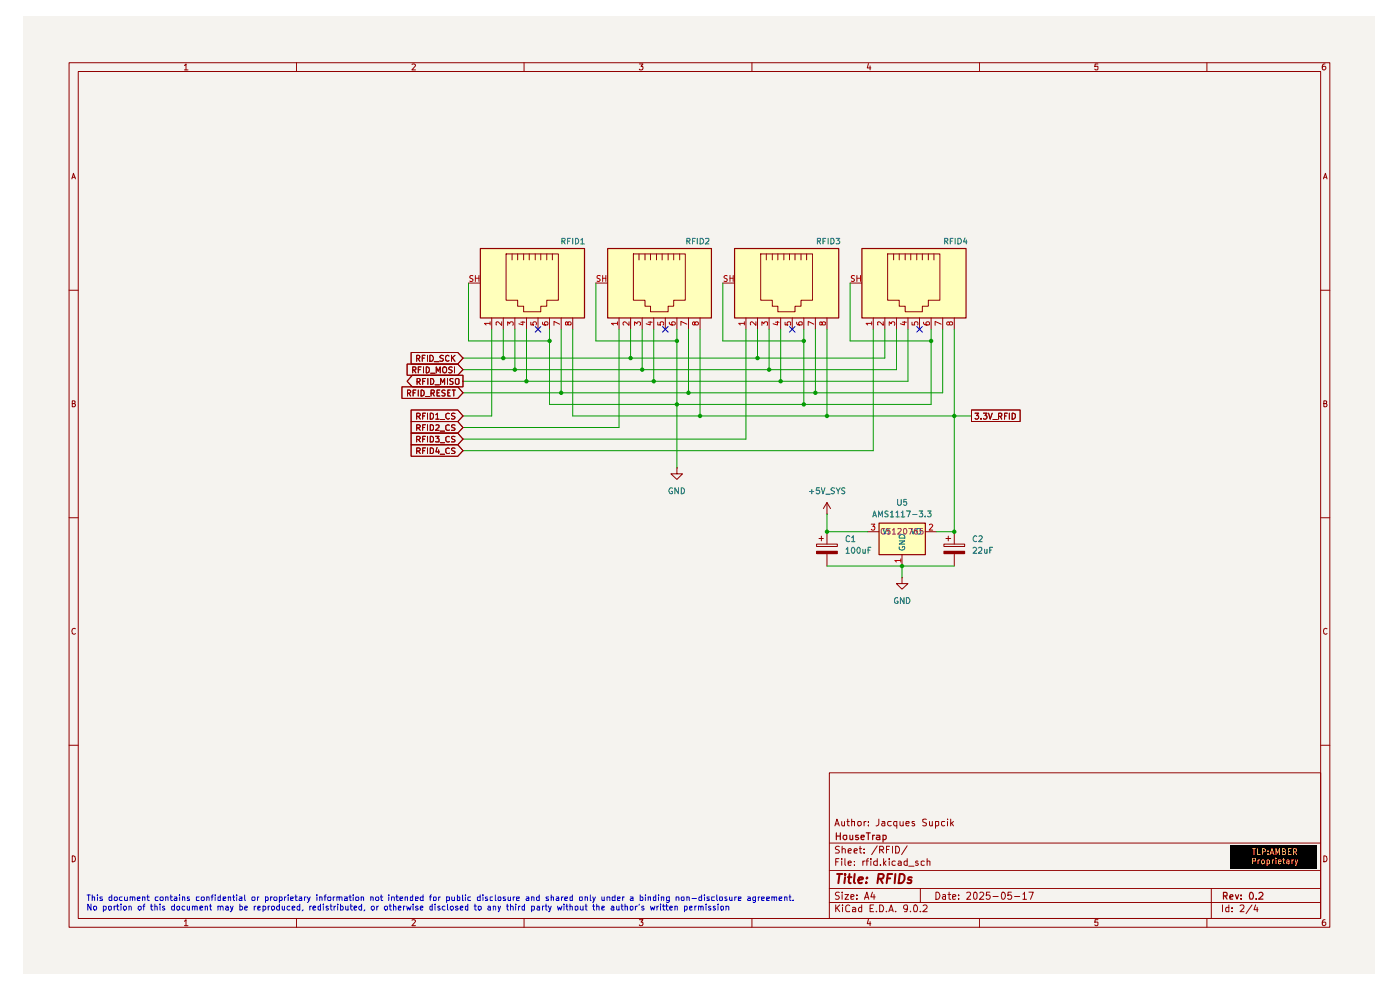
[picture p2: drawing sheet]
<svg xmlns="http://www.w3.org/2000/svg" width="297mm" height="210mm" viewBox="0 0 297 210" stroke-linecap="round" stroke-linejoin="round" font-family="sans-serif">
<path d="M5 3.4h286.8v203.2h-286.8z" fill="#f5f3ef"/>
<g fill="none" stroke="#910000" stroke-width=".21">
<path d="M14.7 13.3h267.4v183.4h-267.4zM16.6 15.2h263.6v179.6h-263.6zM39.1 13.9l.4-.3v1.2M39.1 14.8h.8M62.9 13.3v1.9M87.4 13.6h.5l.2 .2-.7 1h.7M111.2 13.3v1.9M135.6 13.6h.8l-.4 .5h.3l.1 .1-.1 .5-.5 .1-.2-.1M159.5 13.3v1.9M184.2 13.5l-.2 .9h.7M184.6 14v.8M207.8 13.3v1.9"/>
<path d="M232.9 13.6h-.6l-.1 .6 .6-.1 .1 .6-.1 .1h-.4l-.2-.1M256 13.3v1.9M281.1 13.6h-.4l-.2 1 .3 .2h.2l.3-.2v-.4l-.2-.1h-.5l-.1 .1M15.2 37.9l.4-1.1 .4 1.1M15.3 37.6h.6M280.8 37.9l.4-1.1 .3 1.1M280.8 37.6h.6M14.7 61.6h1.9M280.2 61.6h1.9M15.3 85.6h.5l.1-.2v-.3l-.6-.1v1.3l.6-.1 .1-.3-.2-.3M280.8 85.6h.5l.1-.2v-.3l-.6-.1v1.3l.6-.1 .1-.3-.2-.3M14.7 109.8h1.9"/>
<path d="M280.2 109.8h1.9M16 133.4l-.2-.1a.65 .65 0 0 0-.6 .6 .65 .65 0 0 0 .6 .6l.2-.1M281.5 133.4l-.2-.1a.65 .65 0 0 0-.6 .6 .65 .65 0 0 0 .6 .6l.2-.1M14.7 158.1h1.9M280.2 158.1h1.9M175.9 163.9h104.3v30.9h-104.3zM175.9 178.8h104.3M177.1 175.2l.5-1.5 .5 1.5M177.2 174.8h.7M178.1 179.6l-.5-.1-.3 .2v.4l.5 .2 .3 .4-.2 .2h-.7M178.6 174.3v.7l.1 .2 .5-.2M178.7 179.5v1.4"/>
<path d="M179.2 174.3v.9M179.7 174.3h.5M179.8 173.7v1.3l.4 .2M180.7 174.3h.6v.9M180.7 173.7v1.5M182 174.3h.5l.2 .6a.45 .45 0 0 1-.7 .2zM182.5 179.5v1.3v.1h.3M183.3 174.3v.9M183.7 174.3h-.2l-.2 .2M184.2 175v.2M184.2 174.3v.1M186.1 179.4l-1.2 1.9"/>
<path d="M186.4 173.7v1.3l-.6 .2M187.1 174.3h.5l.1 .9M187.7 174.6h-.5l-.2 .2 .2 .4 .5-.1M188.7 179.5h-.7v1.4M189.1 174.3h-.6l-.2 .6a.52 .52 0 0 0 .8 .2M189.3 179.5v1.4M190 179.5a.81 .81 0 0 1 .8 .5 .81 .81 0 0 1-.2 .9h-.6zM190.3 175.1l-.5 .1-.2-.3 .1-.6h.6v1.4M190.9 174.3v.7l.3 .2 .4-.2M191.6 174.3v.9M192.2 174.7l.7-.1-.1-.3h-.5l-.1 .1v.6l.3 .2 .3-.1M192.5 179.4l-1.2 1.9"/>
<path d="M194 174.3h-.4l-.1 .2 .4 .2 .2 .3-.2 .2-.4-.1M196.5 173.8h-.7v.5l.7 .3-.1 .5h-.6M197.2 174.3v.7l.2 .2 .4-.2M197.8 174.3v.9M198.5 175.1l.4 .1 .2-.2v-.7h-.6v1.4M200.4 174.3h-.6l-.1 .2 .1 .6h.6M201 173.7v.1M201 174.3v.9M201.7 173.7v1.5M201.9 174.6l.4 .6M202.3 174.3l-.6 .5M15.3 181.5a.64 .64 0 0 1 .7 .7 .64 .64 0 0 1-.7 .6z"/>
<path d="M39.1 195.4l.4-.3v1.3M39.1 196.4h.8M62.9 194.8v1.9M87.4 195.2l.5-.1 .2 .2-.7 1.1h.7M111.2 194.8v1.9M135.6 195.1h.8l-.4 .5h.3l.1 .2-.1 .5-.5 .1-.2-.2M159.5 194.8v1.9M175.9 191.4h104.3M175.9 188.5h104.3M175.9 184.7h104.3M177.3 192v1.4M177.3 182.8h.5"/>
<path d="M177.6 192.6l.5 .8M178 182.1h-.7v1.5M178.1 189.3l-.5-.1-.3 .2v.4l.5 .2 .3 .4-.3 .4-.6-.1M178.1 192l-.8 .8M178.6 182.1v.2M178.6 182.6v1M178.7 189.2v.2M178.7 180.2l.2-.2 .4 .2v.7M178.7 189.8v1M178.7 192v.1M178.7 192.5v.9M179.2 189.8h.8l-.8 1h.8"/>
<path d="M179.2 182.1v1.3l.2 .2M179.9 183.1l.7-.1-.2-.4-.5 .2v.6l.3 .2 .3-.1M179.9 180.5l.7-.1-.2-.4-.5 .2v.6l.1 .1h.5M180.3 192.1l-.5-.1-.4 .3 .1 .9 .2 .2 .6-.1M180.5 190.3l.7-.2-.1-.3h-.6v.9h.6M180.9 192.5h.4l.2 .2v.7h-.6v-.4l.6-.2M181.2 180.5l.7-.1-.1-.3-.4-.1-.2 .2 .1 .7h.5M181.3 183.5v.1M181.3 182.7v.1M181.8 190.6v.2M181.8 189.8v.2M182.3 180h.5"/>
<path d="M182.8 192v1.4h-.5l-.2-.7 .3-.2h.4M183.1 182.6v1M183.3 180.9h.1M183.3 180.1v.1M183.4 190.8l.5-1.6 .4 1.6M183.5 182.6l-.4 .3M183.5 190.3h.7M183.7 182.6h.5M184.2 195l-.2 .9h.7M184.2 182.1l-.3 .3v1.2M184.6 195.5v.9M184.6 192.7h.5"/>
<path d="M184.7 182.1v.2M184.7 182.6v1M185.1 189.2l-.4 1.1h1M185.3 192h-.7v1.4h.7M185.4 189.8v1M185.9 193.3v.1M186.1 182.7l-.4-.1-.4 .3 .1 .6h.7M186.1 182.1v1.5M186.6 192a.81 .81 0 0 1 .9 .4 .81 .81 0 0 1-.3 1h-.6zM186.6 180.3l.8-.1a.45 .45 0 0 0-.2-.7h-.6v1.4M186.8 183.5v.1M186.9 180.3l.6 .6"/>
<path d="M187.5 182.1v1.5M187.5 183.1l.5 .5M188 182.6l-.5 .5M188 193.3v.1M188 180.2h.6M188.6 193.4l.5-1.4 .4 1.4M188.6 182.1v.2M188.6 182.6v1M188.7 193.1h.7M189.9 182.7l-.4-.1-.3 .3 .1 .6h.6M190 193.3v.1M190.6 182.7l.3-.1 .3 .2v.8"/>
<path d="M191.2 183l-.6 .1-.1 .1 .2 .4 .5-.1M192.5 182.7l-.5-.1-.2 .3 .1 .6h.6M192.5 182.1v1.5M192.5 192.6v.2a.52 .52 0 0 1-.8-.2l.2-.6h.4l.2 .1a1.27 1.27 0 0 1-.2 1.3h-.4M192.8 183.7h1.1M193.1 193.3v.1M194 192h.1a.87 .87 0 0 1 .3 1.4l-.5-.1-.1-.8zM194.7 182.7l-.3-.1-.2 .3 .1 .2h.4l.1 .3-.1 .2-.5-.1M195.2 193.3v.1M195.2 188.5v2.9M195.8 192.1l.6-.1 .3 .4-.1 .2-.8 .8h.9M196.1 182.7h-.7v.8h.7"/>
<path d="M196.7 182.7h.6v.9M196.7 182.1v1.5M198.5 189.2a.77 .77 0 0 1 .9 .8 .77 .77 0 0 1-.9 .8zM200 189.8h.6v1M200.6 190.1l-.7 .2 .3 .5 .4-.1M201.1 189.8h.6M201.3 189.2v1.5l.4 .1M202.1 190.3l.7-.2-.1-.3h-.6v.9h.6M203.4 190.6v.2M203.4 189.8v.2M205.1 189.4l.6-.2 .2 .4-.1 .3-.7 .9h.8M206.6 189.4l.3-.2 .4 .4v.8l-.4 .4a.99 .99 0 0 1-.3-1.4z"/>
<path d="M207.8 194.8v1.9M207.9 189.4l.1-.2h.4l.3 .5-.9 1.1h.9M210 189.2h-.7l-.1 .8 .6-.2 .3 .3-.1 .5-.2 .2-.6-.2M210.7 190.2h1.1M212.5 189.4l.3-.2a.82 .82 0 0 1 .5 .8 .82 .82 0 0 1-.5 .8l-.3-.2-.1-.4zM214.6 189.2h-.7l-.1 .8 .2-.2h.4l.2 .3v.5l-.2 .2h-.4l-.2-.2M215.2 190.2h1.1M217 189.7l.3-.5v1.6M217 190.8h.8M218.3 189.2h.9l-.6 1.6M232.9 195.1h-.6l-.1 .6 .6-.1 .1 .6-.1 .2h-.4l-.2-.2M256 194.8v1.9"/>
<path d="M257 188.5v6.3M259.3 192v1.4M260.7 192v1.4h-.6v-.9h.6M261.4 193.3v.1M261.4 192.5v.2M263.1 192.1l.6-.1 .2 .3-.1 .3-.7 .8h.8M265.6 192l-1.3 1.8M266.4 192l-.4 1h.9M266.7 192.5v.9M280.8 181.5a.64 .64 0 0 1 .7 .7 .64 .64 0 0 1-.7 .6zM281.1 195.1l-.4 .1-.2 .9 .3 .3h.2l.3-.3v-.3l-.2-.2h-.5l-.1 .2"/>
</g>
<g fill="none" stroke="#910000" stroke-width=".25">
<path d="M177.4 176.7v1.4M177.4 177.3h.9M178.3 176.7v1.4M178.9 177.3h.7l-.1 .7a.45 .45 0 0 1-.6-.1zM180.3 177.2v.8l.4 .1 .2-.2M180.9 177.2v.9M182.1 177.2h-.5l-.1 .2 .1 .2 .5 .1 .1 .2-.3 .2-.4-.1M182.7 177.6l.7-.1-.1-.3h-.5l-.1 .1v.6l.2 .2 .4-.1M183.8 176.7h.8M184.2 176.7v1.4M185.1 177.2v.9M185.6 177.2h-.4l-.1 .2"/>
<path d="M186 177.2h.6l.1 .9M186.7 177.5l-.7 .1-.1 .2 .2 .3 .6-.1M187.3 178l.5 .1 .2-.2-.2-.7h-.5v1.4M259.6 190h.6l.1-.5-.2-.2h-.5v1.4M259.9 190l.4 .7M260.9 190.3l.7-.2-.2-.3-.4 .1-.1 .7 .1 .1h.5M262.1 189.8l.3 .9 .4-.9M263.3 190.6v.1M263.3 189.9v.1M265.2 189.4l.2-.1a.84 .84 0 0 1 .2 1.4l-.5-.1v-.7zM266.5 190.6v.1M267.1 189.5l.6-.2 .2 .4-.1 .3-.8 .7h.9"/>
</g>
<g fill="none" stroke="#910000" stroke-width=".42">
<path d="M177.6 185.4h1.1M178.1 185.4l-.3 1.9M179.3 185.4v.2M179.3 186.1l-.2 1.2M179.9 186.1h.7M180.2 185.4l-.2 1.6 .1 .3h.4M181.3 185.4l-.2 1.6 .3 .3M182.1 186.7l.9-.2v-.3a.6 .6 0 0 0-.8 .1v1h.6M183.8 187.2v.1M183.9 186.2h.1l-.1 .1v-.1v.1M186.3 186.4l.9-.1 .3-.6-.1-.1-.2-.2h-.8l-.3 1.9M186.7 186.4l.5 .9"/>
<path d="M188.3 186.3h.6M189.3 185.4h-1l-.2 1.9M190 185.4l-.2 1.9M190.9 185.4h.5l.4 .2a1.23 1.23 0 0 1-.7 1.7h-.5zM193.4 186.2l-.5-.1-.2 .2v.3l.6 .1v.6h-.8"/>
</g>
<g fill="#ffb">
<path d="M186.4 110.9h9.9v6.7h-9.9z"/>
<path d="M128.9 52.7h22v14.7h-22z"/>
<path d="M101.9 52.7h22.1v14.7h-22.1z"/>
<path d="M155.8 52.7h22.1v14.7h-22.1z"/>
<path d="M182.8 52.7h22.1v14.7h-22.1z"/>
</g>
<path d="M260.9 179.3h18.4v4.9h-18.4z" fill="#000"/>
<g fill="none" stroke="#910000" stroke-width=".21">
<path d="M206.1 87h10.3v2.4h-10.3zM206.8 87.6h.8l-.4 .6 .4 .1v.4l-.2 .2h-.4l-.2-.2M208.1 88.7v.2M208.6 87.6h.8l-.4 .6 .4 .1v.4l-.3 .2h-.3l-.2-.2M209.7 87.6l.4 1.3 .4-1.3M210.7 89h.9M211.8 88.3h.5l.2-.1v-.5l-.7-.1v1.3M212.2 88.3l.3 .6M213.1 88.2h.3M213.7 87.6h-.6v1.3M214.1 87.6v1.3M214.7 87.6l.7 .3v.7l-.4 .3h-.3z"/>
<path d="M173.2 115.4h4.4v.5h-4.4zM173.7 114.2h1M174.2 113.7v1M175.4 109.1h.1M175.4 106.6l-.7 1.3M175.4 106.6l.8 1.3M175.4 106.6v2.5"/>
</g>
<path d="M173.2 116.9h4.4v.5h-4.4z" fill="#910000"/>
<path d="M173.2 116.9h4.4v.5h-4.4zM175.4 112.8v2.6M175.4 117.4v2.7M184.1 112.8h2.3M191.4 117.6v2.5M196.3 112.8h2.4M200.2 115.4h4.4v.5h-4.4zM200.7 114.2h1M201.2 113.7v1" fill="none" stroke="#910000" stroke-width=".21"/>
<path d="M186.5 111h9.8v6.7h-9.8z" fill="none" stroke="#910000" stroke-width=".25"/>
<path d="M184.8 111.2h.8l-.4 .5h.3v.7l-.5 .1-.2-.2M191.1 118.9h-1.3l.4 .3M191.1 118.5v.7M197.2 111.3l.4-.1 .3 .3-.8 1h.8" fill="none" stroke="#b90000" stroke-width=".21"/>
<path d="M187.4 112.1l.3 1.2 .4-1.2M188.6 112.1v1.2M190.8 116v.4a.61 .61 0 0 0 .7 .3 .61 .61 0 0 0 .4-.8h-.5v.3M190.8 114.7h1.1l-1.1 .7h1.1M190.8 113.6a.66 .66 0 0 1 .8-.2 .66 .66 0 0 1 .3 .7h-1.1zM193.3 112.1l.4 1.2 .4-1.2M194.7 112.1h.5a.77 .77 0 0 1-.2 1.2l-.3-.1a.87 .87 0 0 1 0-1.1z" fill="none" stroke="#006665" stroke-width=".21"/>
<path d="M200.2 116.9h4.4v.5h-4.4z" fill="#910000"/>
<g fill="none" stroke="#910000" stroke-width=".21">
<path d="M107.4 53.9h11.1v9.8h-2.5v1.3h-1.3v1.1h-3.6v-1.1h-1.3v-1.3h-2.4zM108.6 53.9v1.2M109.8 53.9v1.2M111.1 53.9v1.2M112.3 53.9v1.2M113.5 53.9v1.2M114.7 53.9v1.2M116 53.9v1.2M117.2 53.9v1.2M134.4 53.9h11v9.8h-2.5v1.3h-1.2v1.1h-3.7v-1.1h-1.2v-1.3h-2.4zM135.6 53.9v1.2M136.8 53.9v1.2"/>
<path d="M138 53.9v1.2M139.3 53.9v1.2M140.5 53.9v1.2M141.7 53.9v1.2M142.9 53.9v1.2M144.2 53.9v1.2M161.4 53.9h11v9.8h-2.5v1.3h-1.2v1.1h-3.7v-1.1h-1.2v-1.3h-2.4zM162.6 53.9v1.2M163.8 53.9v1.2M165 53.9v1.2M166.3 53.9v1.2M167.5 53.9v1.2"/>
<path d="M168.7 53.9v1.2M169.9 53.9v1.2M171.1 53.9v1.2M188.3 53.9h11.1v9.8h-2.5v1.3h-1.2v1.1h-3.7v-1.1h-1.2v-1.3h-2.5zM189.6 53.9v1.2M190.8 53.9v1.2M192 53.9v1.2M193.2 53.9v1.2M194.5 53.9v1.2M195.7 53.9v1.2M196.9 53.9v1.2M198.1 53.9v1.2"/>
<path d="M86.4 77.2h10.7l1.1 1.2-1.1 1.2h-10.7zM87.2 74.8h9.9l1.1 1.2-1.1 1.2h-9.9zM87.5 79.6h10.7v2.5h-10.7l-1.1-1.2zM87.6 78.5h.5l.1-.2v-.3l-.1-.2h-.5v1.3M87.8 78.5l.4 .6M88.4 76h.6v-.5l-.6-.1v1.2M88.7 76l.4 .6M88.7 78.4h.5M89.3 77.8h-.6v1.3M89.6 76h.4M89.8 77.8v1.3M90.2 75.4h-.6v1.2"/>
<path d="M90.4 77.8a.64 .64 0 0 1 .7 .7 .64 .64 0 0 1-.7 .6zM90.7 75.4v1.2M91.2 75.4a.65 .65 0 0 1 .8 .6 .65 .65 0 0 1-.8 .6zM91.4 79.2h.9M92.1 76.7h1M92.5 79.1v-1.3l.5 1 .4-1v1.3M94 78l.2-.2 .5 .2v.7l-.3 .4-.4-.2zM94.1 75.5l-.5-.1-.3 .2 .1 .3 .5 .1 .2 .3-.3 .3h-.5M95.3 75.5l-.3-.1a.65 .65 0 0 0-.5 .6 .65 .65 0 0 0 .5 .6l.3-.1M95.8 75.4v1.2M95.9 77.9l-.5-.1-.2 .3 .1 .2 .5 .2 .1 .3-.2 .3-.5-.1M95.9 75.9l.6 .7"/>
<path d="M96.4 77.8v1.3M96.5 75.4l-.7 .6M99.4 60h2.5M104.3 67.4v2.5M106.8 67.4v2.5M109.2 67.4v2.5M111.7 67.4v2.5M114.1 67.4v2.5M116.6 67.4v2.5M119 67.4v2.5M121.5 67.4v2.5M126.4 60h2.5"/>
<path d="M131.3 67.4v2.5M133.8 67.4v2.5M136.2 67.4v2.5M138.7 67.4v2.5M141.1 67.4v2.5M143.6 67.4v2.5M146.1 67.4v2.5M148.5 67.4v2.5M153.3 60h2.5M158.2 67.4v2.5M160.7 67.4v2.5M163.2 67.4v2.5"/>
<path d="M165.6 67.4v2.5M168.1 67.4v2.5M170.5 67.4v2.5M173 67.4v2.5M175.4 67.4v2.5M180.3 60h2.5M185.3 67.4v2.5M187.7 67.4v2.5M190.2 67.4v2.5M192.6 67.4v2.5M195.1 67.4v2.5M197.5 67.4v2.5"/>
<path d="M200 67.4v2.5M202.4 67.4v2.5M85.3 82.1h11.8l1.1 1.2-1.1 1.2h-11.8zM86.4 83.4l.6-.1v-.5l-.6-.1v1.3M86.7 83.4l.4 .6M87.2 87h9.9l1.1 1.2-1.1 1.2h-9.9zM87.2 91.9h9.9l1.1 1.2-1.1 1.2h-9.9zM87.2 94.3h9.9l1.1 1.3-1.1 1.2h-9.9zM87.2 89.4h9.9l1.1 1.3-1.1 1.2h-9.9zM87.6 83.3h.5M88.2 82.7h-.6v1.3M88.4 88.3h.5l.3-.2-.1-.4-.7-.1v1.3"/>
<path d="M88.4 93.2h.5l.3-.2-.1-.4h-.7v1.1M88.4 95.7h.5l.3-.3-.1-.3-.7-.1v1.2M88.4 90.8h.5l.3-.3-.1-.3-.7-.1v1.2M88.5 81l.6-.1v-.5l-.6-.1v1.2M88.7 88.3l.5 .6M88.7 82.7v1.3M88.7 81l.5 .5M88.7 93.2l.5 .5M88.7 95.7l.5 .5M88.7 90.8l.5 .5M89.3 82.7a.64 .64 0 0 1 .7 .7 .64 .64 0 0 1-.7 .6zM89.7 88.2h.4"/>
<path d="M89.7 80.9h.4M89.7 93.1h.4M89.7 95.6h.4M89.7 90.7h.4M90.3 87.6h-.6v1.3M90.3 80.3h-.6v1.2M90.3 92.6h-.6v1.1M90.3 95h-.6v1.2M90.3 90.1h-.6v1.2M90.3 84.1h.9M90.7 87.6v1.3M90.7 90.1v1.2"/>
<path d="M90.7 92.6v1.1M90.7 95v1.2M90.8 80.3v1.2M91.3 87.6h.3l.4 .3v.7l-.4 .3h-.3zM91.3 92.6h.3l.4 .2v.7l-.2 .2h-.5zM91.3 95h.3l.4 .3v.6l-.2 .3h-.5zM91.3 90.1h.3l.4 .3v.6l-.2 .3h-.5zM91.4 80.3a.64 .64 0 0 1 .7 .6 .64 .64 0 0 1-.7 .6zM91.4 83.4h.6l.1-.2v-.4l-.7-.1v1.3M91.8 83.4l.3 .6M92.3 81.6h.9M92.4 92.6h.7l-.4 .4 .4 .1v.6h-.7"/>
<path d="M92.5 88l.3-.4v1.3M92.5 90.2h.6v.4l-.7 .7h.7M92.5 88.9h.6M92.7 94.9l-.2 1h.7M92.7 83.3h.4M93.1 95.4v.8M93.3 82.7h-.6v1.3h.6M93.4 89h.9M93.4 93.9h.9M93.4 96.4h.9M93.4 91.5h.9M93.5 81.5v-1.2l.4 .8 .4-.8v1.2"/>
<path d="M94.4 82.8l-.4-.1-.3 .3 .1 .2 .6 .3v.3l-.2 .2-.5-.1M94.9 80.3v1.2M95 83.3h.3M95.3 87.7l-.3-.1-.4 .3v.7l.4 .3 .3-.2M95.3 92.6h-.3l-.4 .2v.7l.2 .2h.5M95.3 95.1l-.3-.1-.4 .3v.6l.2 .3 .5-.1M95.3 90.2l-.3-.1-.4 .3v.6l.2 .3 .5-.1M95.5 82.7h-.5v1.3h.5M95.9 82.7h.7M96.1 80.4l-.4-.1-.3 .2 .1 .3 .6 .2v.4l-.3 .1h-.4M96.3 82.7v1.3M96.5 87.7h-.7v.5l.6 .1 .1 .4-.2 .2-.5-.1"/>
<path d="M96.5 92.6h-.7v.3l.6 .3 .1 .4-.1 .1h-.6M96.5 95.1h-.7v.2l.6 .4 .1 .3-.1 .2h-.6M96.5 90.2h-.7v.4l.6 .2 .1 .3-.1 .2h-.6M96.6 80.4l.3-.1 .5 .1v1l-.3 .1-.5-.1zM143.6 99.2v1.3h1.2l-1.2 1.2-1.3-1.2h1.3M143.6 99.2h.1M206.1 87h10.3v2.4h-10.3zM206.8 87.6h.8l-.4 .6 .4 .1v.4l-.2 .2h-.4l-.2-.2M208.1 88.7v.2M208.6 87.6h.8l-.4 .6 .4 .1v.4l-.3 .2h-.3l-.2-.2M209.7 87.6l.4 1.3 .4-1.3M210.7 89h.9"/>
<path d="M211.8 88.3h.5l.2-.1v-.5l-.7-.1v1.3M212.2 88.3l.3 .6M213.1 88.2h.3M213.7 87.6h-.6v1.3M214.1 87.6v1.3M214.7 87.6l.7 .3v.7l-.4 .3h-.3zM200.2 116.9h4.4v.5h-4.4zM202.4 112.8v2.6M202.4 117.4v2.7M191.4 122.5v1.3h1.2l-1.2 1.2-1.2-1.2h1.2M191.4 122.5h.1"/>
</g>
<path d="M101.9 52.7h22.1v14.8h-22.1zM128.9 52.7h22v14.8h-22zM155.8 52.7h22.1v14.8h-22.1zM182.8 52.7h22.1v14.8h-22.1z" fill="none" stroke="#910000" stroke-width=".25"/>
<g fill="none" stroke="#b90000" stroke-width=".21">
<path d="M100.3 58.5l-.4-.1-.2 .3v.3l.6 .2v.3l-.2 .2-.4-.1M100.8 59h.8M100.8 58.4v1.3M101.6 58.4v1.3M127.3 58.5l-.5-.1-.1 .2v.3l.6 .5-.2 .3-.4-.1M127.9 58.4v1.3M127.9 59h.6M128.5 58.4v1.3M154.3 58.5l-.5-.1-.2 .3 .2 .3 .5 .2v.3l-.2 .2-.5-.1M154.9 59h.6M154.9 58.4v1.3M155.5 58.4v1.3"/>
<path d="M181.3 58.5h-.6v.5l.5 .2 .1 .2-.3 .3-.4-.1M181.8 59h.7M181.8 58.4v1.3M182.5 58.4v1.3M104 68.6h-1.2l.3 .3M104 68.3v.6M106.4 68.3v.7l-.8-.7h-.4l.1 .6M107.7 69v-.7l.4 .4 .1-.4h.6v.7M110.5 68.3h.8M110.9 68.2v.7l-.8-.2M112.6 68.3v.6h.6l-.2-.4 .3-.2h.4v.6M115.1 68.3v.5l.2 .1h.9v-.6h-.6l-.1 .5 .2 .1"/>
<path d="M118.7 68.8l-1.2-.6v.8M120.5 68.5l.2-.2h.2l.3 .2-.1 .4h-.5l-.2-.6h-.4l.1 .6 .4-.1M131 68.6h-1.3l.4 .3M131 68.3v.6M133.4 68.3v.7l-.9-.7-.3 .2 .1 .4M134.6 69v-.7l.5 .4 .1-.4h.6l.1 .5-.2 .2M137.5 68.3h.9M137.9 68.2v.7l-.8-.2M139.5 68.3v.6h.6l-.1-.6a.45 .45 0 0 1 .6 0 .45 .45 0 0 1 .1 .6h-.1M142 68.3l.1 .5 .2 .1h.8l.2-.1-.1-.5h-.7v.5l.2 .1M145.7 68.8l-1.3-.6v.8M147.4 68.5l.3-.2h.2l.3 .2-.2 .4h-.4l-.2-.1v-.5h-.4l-.1 .5 .2 .1h.2l.1-.1"/>
<path d="M157.9 68.6h-1.2l.4 .3M157.9 68.3v.6M160.4 68.3v.7l-.9-.7-.3 .2 .1 .4M161.6 69v-.7l.5 .4 .2-.4h.5l-.1 .7M164.5 68.3h.8M164.9 68.2v.7l-.9-.2M166.5 68.3v.6h.6l-.1-.4 .2-.2h.5l-.1 .6M169 68.3l.3 .6h.8l.1-.6h-.7l-.1 .5 .3 .1M172.6 68.8l-1.1-.6v.8M174.4 68.5a.42 .42 0 0 1 .7-.2l-.1 .6h-.5l-.2-.6h-.4l.1 .6h.3l.1-.1M184.9 68.6h-1.2l.4 .3M184.9 68.3v.6"/>
<path d="M187.4 68.3v.7l-.9-.7h-.3l.1 .6M188.6 69v-.7l.5 .4 .1-.4h.5v.7M191.4 68.3h.9M191.9 68.2v.7l-.9-.2M193.5 68.3v.6h.6l-.1-.4 .2-.2h.5v.6M195.9 68.3l.1 .5 .3 .1h.8v-.6h-.6l-.1 .5 .3 .1M199.6 68.8l-1.2-.6v.8M201.4 68.5l.2-.2h.3l.2 .2-.2 .4h-.4l-.2-.6h-.4l-.1 .5 .2 .1 .4-.1"/>
</g>
<g fill="none" stroke="#090" stroke-width=".21">
<path d="M99.4 60v12.3h17.2M104.3 69.9v18.3h-6.1M106.8 69.9v6.1M109.2 69.9v8.5M111.7 69.9v11M116.6 69.9v15.9h80.9v-15.9M119 69.9v13.4M121.5 69.9v18.3h84.6M126.4 60v12.3h17.2M131.3 69.9v20.8h-33.1M133.8 69.9v6.1M136.2 69.9v8.5"/>
<path d="M138.7 69.9v11M143.6 69.9v29.3M146.1 69.9v13.4M148.5 69.9v18.3M153.3 60v12.3h17.2M158.2 69.9v23.2h-60M160.7 69.9v6.1M163.2 69.9v8.5M165.6 69.9v11M170.5 69.9v15.9M173 69.9v13.4M175.4 69.9v18.3"/>
<path d="M180.3 60v12.3h17.2M185.3 69.9v25.7h-87.1M187.7 69.9v6.1h-89.5M190.2 69.9v8.5h-92M192.6 69.9v11h-94.4M200 69.9v13.4h-101.8M202.4 69.9v42.9h-3.7M175.4 109.1v3.7h8.7M175.4 120.1h27M191.4 120.1v2.4"/>
</g>
<g fill="none" stroke="#ffbd00" stroke-width=".21">
<path d="M265.7 182.6h.6l.1-.5-.7-.1v1.2M265.7 180h.7M266 180v1.3M266.8 180v1.3h.6M266.9 182.4v.8M267.3 182.4l-.4 .2M267.6 182.6l.2-.2 .4 .2v.5h-.6zM267.8 180.7l.6-.1v-.5l-.6-.1v1.3M268.8 182.5l.4-.1 .1 .2v.5h-.5M268.8 182.4v1.3M269 181.1v.2M269 180.5v.1"/>
<path d="M269.4 181.3l.4-1.3 .5 1.3M269.5 180.9h.6M269.9 182.4v.8M270.3 182.4l-.4 .2M270.7 181.3v-1.3l.3 .9 .4-.9v1.3M270.7 182v.1M270.7 182.4v.8M271.2 182.8l.6-.1-.2-.3-.4 .1v.6h.5M272 180.6h.5l.2-.3-.2-.3h-.5v1.3h.5l.2-.2v-.3l-.2-.2M272.1 182.4h.4M272.3 182v1.1l.2 .1M273 182.5h.5v.7"/>
<path d="M273.3 180.6h.3M273.5 182.7l-.5 .1-.1 .2 .2 .2 .4-.1M273.9 180h-.6v1.3h.6M274.1 182.4v.8M274.4 180.7l.6-.1v-.5l-.6-.1v1.3M274.4 182.4l-.3 .2M274.7 180.7l.4 .6M274.7 182.4l.3 .8M275.3 182.4l-.4 1.2-.2 .1"/>
</g>
<g fill="none" stroke="#0000ca" stroke-width=".21">
<path d="M18.5 189.8h.6M18.8 189.8v1.2M19.3 191.8v1.3l-.7-1.3v1.3M19.6 190.3h.5v.7M19.6 189.8v1.2M19.9 192.3h.5v.7l-.3 .1-.3-.3zM20.7 189.8v.1M20.7 190.3v.7M21.7 190.3h-.4l-.1 .1 .1 .3h.4v.3h-.5M21.9 192.3h.6v.6l-.2 .2-.4-.1M21.9 192.2v1.2M23 192.3h.6v.6l-.1 .2-.5-.2z"/>
<path d="M23.7 189.8v1.2h-.5v-.7h.5M24.2 190.4l.2-.1h.3l.2 .1v.5l-.2 .1h-.3l-.2-.1zM24.2 192.2v.9M24.6 192.2l-.4 .1v.2M24.7 192.2h.5M24.9 191.8v1.1l.3 .2M25.7 191.8v.2M25.7 192.2v.9M25.9 190.3h-.4l-.2 .1v.5l.2 .1h.4M26.3 192.3l.3-.1 .2 .3v.3l-.2 .3-.4-.3zM26.4 190.3l.1 .7 .5-.1M27 190.3v.7"/>
<path d="M27.4 192.3l.3-.1 .2 .2v.7M27.4 192.2v.9M27.6 190.3h.4l.1 .7M27.6 190.3v.7M28.1 190.4v-.1h.4l.1 .7M29.1 190.7l.6-.2-.1-.2h-.4l-.1 .1 .1 .6h.4M29.4 192.3l.3-.1 .3 .3v.3l-.3 .3-.4-.3zM30.2 190.3h.5v.7M30.2 190.3v.7M30.3 192.2h.4M30.7 191.8l-.2 .2v1.1M31.2 190.3h.5"/>
<path d="M31.3 189.8v1.1l.1 .1h.3M31.9 192.2h.5M32.1 191.8v1.1l.3 .2M32.9 192.3l.3-.1 .2 .2v.7M32.9 191.8v1.3M33.5 190.3h-.5l-.1 .1 .1 .6h.5M34 190.4l.1-.1h.4v.7h-.4l-.1-.1zM34 191.8v.2M34 192.2v.9M34.9 192.3l-.3-.1-.1 .3 .5 .4-.2 .2-.3-.1M35.1 190.3h.5v.7M35.1 190.3v.7"/>
<path d="M36.1 190.3h.5M36.2 189.8v1.1l.1 .1h.3M37 190.3h.4l.1 .1v.6h-.5l-.1-.2 .6-.3M37 192.3h-.6v.6l.2 .2 .4-.1M37 191.8v1.3M37.5 192.3h.6v.6l-.2 .2-.4-.2zM38.1 189.8v.1M38.1 190.3v.7M38.7 190.3h.4l.1 .7M38.7 190.3v.7M39.2 192.3a.36 .36 0 0 0-.6 .2l.1 .5h.5M39.7 192.2v.7l.2 .2 .3-.2"/>
<path d="M40.1 190.3h-.3l-.1 .1 .2 .3h.2v.3h-.4M40.2 192.2v.9M40.8 192.3h.5v.8M40.8 192.2v.9M41.3 192.4l.2-.2 .3 .1v.8M42.3 190.3h-.6v.6l.6 .1M42.4 192.6l.6-.1-.2-.3-.4 .1v.7h.5M42.7 190.4l.1-.1h.4l.2 .1v.5l-.2 .1h-.4l-.1-.1zM43.5 192.3l.4-.1 .1 .2v.7M43.5 192.2v.9M43.9 190.3h.4l.1 .7M43.9 190.3v.7"/>
<path d="M44.5 192.2h.4M44.6 191.8v1.1l.3 .2M44.8 190.3h.4M45.2 189.8l-.2 .2v1M45.6 189.8v.1M45.6 190.3v.7M46.2 192.3h.5v.8M46.2 192.2v.9M46.7 189.8v1.2h-.4l-.1-.7h.5M46.7 192.4l.2-.2 .4 .2v.7M47.3 190.7l.6-.2-.1-.2h-.5v.7h.5M47.9 192.3l.4-.1 .1 .2v.7"/>
<path d="M48.4 190.3h.5v.7M48.4 192.5a.46 .46 0 0 0-.6 .4l.2 .2 .4-.1M48.4 190.3v.7M48.9 192.2l.3 .9M49.4 190.3h.4M49.5 192.2l-.5 1.2h-.1M49.5 189.8v1.1l.3 .1M50.2 189.8v.1M50.2 190.3v.7M50.8 190.3h.5v.7h-.5l-.1-.2 .6-.3M50.9 192.3l.3-.1 .3 .3v.3l-.3 .3-.3-.1M50.9 191.8v1.3"/>
<path d="M51.9 189.8v1.1l.2 .1M51.9 192.6l.6-.1-.2-.3-.4 .2v.5l.2 .2 .3-.1M53.5 190.3h.4l.2 .1v.5l-.2 .1h-.4zM53.9 192.2v.9M54.3 192.2l-.4 .3M54.6 190.3v.7M54.7 192.6l.5-.1v-.2h-.5v.7h.5M55 190.3h-.3l-.1 .1M55.8 192.3l.3-.1 .3 .3v.3l-.3 .3-.3-.1M55.8 192.2v1.2M56.3 191h.4l.2-.1v-.5l-.2-.1h-.4v1.1M56.9 192.2v.9"/>
<path d="M57.2 192.2l-.3 .1v.2M57.4 190.3v.7M57.7 192.3l.3-.1 .3 .3v.3l-.3 .3-.4-.3zM57.7 190.3h-.2l-.1 .1M58.1 190.4l.2-.1h.3l.2 .1v.5l-.2 .1h-.3l-.2-.1zM59.3 191h.5v-.7h-.5v1.1M59.3 192.3l-.4-.1-.2 .3 .1 .5h.5M59.3 191.8v1.3M59.9 192.2v.7l.1 .2 .4-.2M60.4 190.3v.7M60.4 192.2v.9M60.7 190.3h-.2l-.1 .1"/>
<path d="M61.1 189.8v.1M61.1 190.3v.7M61.5 192.3l-.4-.1-.2 .3v.3l.2 .3 .4-.1M61.6 190.7l.6-.2v-.2h-.5l-.1 .1 .1 .6h.5M62 192.6l.6-.1-.2-.3-.4 .1v.7h.5M62.6 190.3h.5M62.7 189.8v1.1l.1 .1h.3M63.5 190.3h.4l.1 .1v.6h-.5l-.1-.2 .6-.3M63.6 192.3l-.3-.1-.3 .3v.3l.3 .3 .3-.1M63.6 191.8v1.3M64.3 193l-.2 .2M64.6 190.3v.7"/>
<path d="M64.9 190.3h-.2l-.1 .1M65.2 190.3l.3 .7M65.7 192.2v.9M65.8 190.3l-.3 .7-.3 .4M66 192.2l-.3 .3M66.4 192.6l.6-.1-.2-.3-.4 .2v.5l.2 .2 .3-.1M67.2 189.8v.1M67.2 190.3v.7M67.8 190.3h.4l.1 .7M67.8 190.3v.7M68 192.3h-.5v.6l.2 .2 .3-.1M68 191.8v1.3"/>
<path d="M68.6 191.8v.2M68.6 192.2v.9M68.8 190.3h.4M69.2 189.8l-.3 .1v1.1M69.5 190.4l.2-.1h.4v.7h-.4l-.2-.1zM69.6 192.3h-.4v.2l.3 .1 .2 .3-.2 .2-.3-.1M70 192.2h.4M70.2 191.8v1.1l.2 .2M70.7 190.3v.7M70.9 192.2v.9M71 190.3l-.3 .1M71.2 192.2l-.3 .3"/>
<path d="M71.5 190.3h.5v.7M71.5 190.3v.7M71.6 191.8v.2M71.6 192.2v.9M72 190.4l.1-.1h.4l.1 .7M72.2 192.3l.4-.1 .2 .3-.1 .5h-.5M72.2 191.8v1.3M73.1 190.3h.5l.1 .1v.6h-.6v-.3l.6-.2M73.3 192.2v.7l.2 .2 .3-.2M73.8 192.2v.9M74 190.3h.5M74.3 189.8v1.2h.2"/>
<path d="M74.3 192.2h.5M74.4 191.8v1.1l.4 .2M74.9 189.8v.1M74.9 190.3v.7M75.1 192.6l.6-.1-.2-.3-.4 .2v.5l.2 .2 .3-.1M75.5 190.3h.5l.1 .1v.5l-.1 .1h-.5zM76.6 190.3h.5v.7M76.6 190.3v.7M76.7 192.3l-.3-.1-.3 .3v.3l.3 .3 .3-.1M76.7 191.8v1.3M77.4 193l-.2 .2M78.7 190.3h.4l.1 .7"/>
<path d="M78.7 190.3v.7M78.8 192.3h.5v.7l-.3 .1-.3-.3zM79.7 190.4l.1-.1h.5v.7h-.5l-.1-.1zM79.9 192.2v.9M80.3 192.2l-.4 .3M80.7 190.3h.5M80.9 189.8v1.1v.1h.3M81.6 192.3h.5v.7l-.3 .1-.3-.3zM82.5 189.8v.1M82.5 190.3v.7M82.6 192.2h.5M82.7 191.8v1.1l.4 .2"/>
<path d="M83.1 190.3h.5l.1 .7M83.1 190.3v.7M83.5 192.3l.3-.1 .2 .2v.7M83.5 191.8v1.3M84 190.3h.5M84.2 189.8v1.1v.1h.3M84.5 192.6l.6-.1-.2-.3-.4 .2v.5l.2 .2 .3-.1M84.8 190.7l.6-.2-.1-.2h-.4l-.1 .1 .1 .6h.4M85.6 192.2v.9M85.9 190.3h.5v.7M85.9 192.2l-.3 .3M85.9 190.3v.7"/>
<path d="M86.3 192.2l.1 .9 .3-.6 .3 .6 .2-.9M87.6 189.8v1.2h-.5l-.1-.7h.6M87.6 191.8v.2M87.6 192.2v.9M88.1 190.7l.6-.2v-.2h-.6v.7h.6M88.7 192.3l-.4-.1-.2 .3 .5 .1 .1 .3-.1 .2-.5-.1M89.2 192.6l.6-.1-.2-.3-.4 .2v.5l.1 .2 .4-.1M89.8 189.8v1.2h-.6v-.7h.6M91.1 190.3h.4M91.5 189.8l-.2 .2v1M91.7 192.3h-.5v.6l.2 .2 .3-.1M91.7 191.8v1.3"/>
<path d="M92 190.3h.5v.7l-.5-.1zM92.3 191.8v.2M92.3 192.2v.9M93.1 190.3v.7M93.3 192.3h-.4v.2l.3 .1 .2 .3-.2 .2-.3-.1M93.4 190.3l-.3 .1M94.4 192.3l-.3-.1-.3 .3v.3l.3 .3 .3-.1M94.7 191l.6-.1v-.6h-.6v1.1M94.9 191.8v1.1l.2 .2M95.6 192.3l.3-.1 .3 .3v.3l-.3 .3-.4-.3zM95.8 190.3l.1 .7 .5-.1M96.4 190.3v.7"/>
<path d="M97 189.8v1.2h.5v-.7h-.5M97.1 192.3l-.3-.1-.2 .3 .4 .1 .2 .3-.2 .2-.4-.1M97.6 192.6l.6-.1-.2-.3-.4 .2v.5l.2 .2 .3-.1M98.1 189.8v1.2h.2M98.7 189.8v.1M98.7 190.3v.7M99.2 192.3h-.5v.6l.2 .2 .3-.1M99.2 191.8v1.3M99.8 190.3h-.4l-.2 .1v.5l.2 .1h.4M100.6 192.2h.5M100.8 191.8v1.1l.3 .2M101.5 192.3l.4-.1 .2 .3v.3l-.2 .3-.5-.3z"/>
<path d="M101.9 189.8v1.2h-.5v-.7h.5M102.5 189.8v.1M102.5 190.3v.7M103.4 190.3h-.4v.1l.1 .3h.3v.3h-.4M103.6 192.3l.3-.1 .2 .2v.7M104.1 192.5l-.6 .2 .1 .4 .5-.1M104.5 190.3h-.5v.6l.5 .1M104.7 192.3l.3-.1 .2 .2v.7M104.7 192.2v.9M105.1 189.8v1.2h.1M105.7 190.3h.5v.7l-.5-.1zM105.7 192.2l.2 .9"/>
<path d="M106.2 192.2l-.4 1.1-.1 .1M107.2 190.3h-.4v.3l.4 .1 .1 .2-.1 .1h-.4M107.4 192.2h.5M107.6 191.8v1.1l.3 .2M107.8 190.3l.1 .7 .4-.1M108.3 192.3l.3-.1 .3 .2v.7M108.3 190.3v.7M108.3 191.8v1.3M108.9 190.3v.7M109.2 190.3l-.3 .1M109.4 191.8v.2M109.4 192.2v.9"/>
<path d="M109.6 190.7l.6-.2v-.2h-.6v.1v.6h.6M110 192.2v.9M110.3 192.2l-.3 .3M111.3 192.3h-.6v.6l.2 .2 .4-.1M111.3 191.8v1.3M111.7 190.3h.4l.1 .1v.6h-.5l-.1-.2 .6-.3M112.8 190.3h.4l.1 .7M112.8 192.3h.6v.6l-.2 .2-.4-.1M112.8 190.3v.7M112.8 192.2v1.2M114 192.3l.3-.1 .2 .2v.7M114.4 189.8v1.2h-.4l-.2-.1v-.5l.2-.1h.4"/>
<path d="M114.5 192.5a.46 .46 0 0 0-.6 .4l.2 .2 .4-.1M115.1 192.2v.9M115.4 192.2l-.3 .1v.2M115.7 192.2h.4M115.8 191.8v1.2l.3 .1M116.3 190.3h-.4l-.1 .1 .2 .3h.3v.3h-.5M116.3 192.2l.4 .9M116.9 190.3h.5v.7M116.9 192.2l-.3 1.1-.3 .1M116.9 189.8v1.2M118 190.3h.5v.1v.6h-.5l-.1-.2 .6-.3M118.3 192.2l.2 .9 .2-.6 .3 .6 .2-.9"/>
<path d="M119.1 190.3v.7M119.5 190.3h-.3l-.1 .1M119.6 191.8v.2M119.6 192.2v.9M119.8 190.7l.6-.2-.1-.2h-.4l-.1 .1 .1 .6h.4M120.1 192.2h.4M120.2 191.8v1.1l.3 .2M120.9 192.3h.5v.8M120.9 191.8v1.3M121.4 189.8v1.2h-.4l-.1-.7h.5M122 192.3h.6v.6l-.2 .2-.4-.2zM122.9 190.3h.6l-.1 .7-.5-.1z"/>
<path d="M123.1 192.2v.7l.3 .2 .3-.2M123.7 192.2v.9M124.1 190.3h.4l.1 .7M124.1 190.3v.7M124.1 192.2h.4M124.3 191.8v1.2l.2 .1M125.2 189.8v1.2h.2M125.7 190.3l.3 .7M125.7 192.2h.5M125.9 191.8v1.1l.3 .2M126.3 190.3l-.4 1.1h-.2M126.6 192.3h.5v.8"/>
<path d="M126.6 191.8v1.3M127.7 190.3l.1 .7 .4-.1M127.7 192.6l.5-.1v-.2h-.5v.7h.5M128.2 190.3v.7M128.8 190.3h.5l.1 .7M128.8 190.3v.7M129.7 192.3l.4-.1 .1 .2v.7M130.2 192.5l-.6 .2 .2 .4 .4-.1M130.5 189.8v1.2h-.5l-.1-.7h.6M130.8 192.2v.7l.2 .2 .3-.2M131 190.7l.6-.2-.1-.2h-.4l-.1 .1 .1 .6h.4M131.3 192.2v.9"/>
<path d="M131.7 192.2h.5M131.9 191.8v1.1l.3 .2M132.1 190.3v.7M132.4 190.3h-.2l-.1 .1M132.6 192.3h.5v.8M132.6 191.8v1.3M133.7 192.3h.6l-.1 .7-.3 .1-.2-.2zM133.8 190.3h.5v.7h-.5l-.1-.2 .6-.3M134.8 192.2v.9M135.2 192.2l-.4 .3M135.6 191.8v.2M135.8 189.8v1.2h.5v-.7h-.5"/>
<path d="M136.6 192.3h-.5v.2l.4 .1 .2 .3-.2 .2-.4-.1M136.9 189.8v.1M136.9 190.3v.7M137.5 190.3h.5v.7M137.5 190.3v.7M138 192.2l.2 .9 .2-.6 .3 .6 .2-.9M139.1 189.8v1.2h-.4l-.1-.7h.5M139.4 192.2v.9M139.7 189.8v.1M139.7 192.2l-.3 .3M139.7 190.3v.7M140.1 191.8v.2"/>
<path d="M140.1 192.2v.9M140.3 190.3h.5v.7M140.3 190.3v.7M140.6 192.2h.5M140.7 191.8v1.1l.4 .2M141.2 192.2h.5M141.4 191.8v1.1l.3 .2M142 191l-.6-.1 .1-.6h.5v.9l-.3 .2h-.3M142.1 192.6l.6-.1-.2-.3-.4 .2v.5l.1 .2 .4-.1M143.2 192.3h.5v.8M143.2 192.2v.9M143.4 190.3h.5l.1 .7"/>
<path d="M143.4 190.3v.7M144.6 190.3h.5l-.1 .7h-.4zM145.2 192.3a.36 .36 0 0 1 .6 .2l-.1 .5h-.5M145.2 192.2v1.2M145.7 190.3h.4l.1 .7M145.7 190.3v.7M146.3 192.6l.5-.1v-.2h-.5v.7h.5M146.8 190.6h.9M147.4 192.2v.9M147.7 192.2l-.3 .1v.2M148.2 192.3l.3-.1 .2 .2v.7M148.2 192.2v.9"/>
<path d="M148.7 192.4l.1-.2 .4 .2v.7M148.8 189.8v1.2h-.5v-.7h.5M149.4 189.8v.1M149.4 190.3v.7M149.8 191.8v.2M149.8 192.2v.9M150.5 190.3h-.5l-.1 .1 .2 .3h.4v.3h-.6M150.8 192.3l-.3-.1-.2 .2 .2 .2 .3 .1v.3h-.5M151.6 190.3h-.6v.6l.6 .1M151.7 192.3l-.2-.1-.2 .3 .5 .4-.2 .2-.3-.1M152.1 189.8v1.1l.1 .1M152.3 191.8v.2"/>
<path d="M152.3 192.2v.9M152.7 190.3h.6l-.1 .7-.5-.1zM152.9 192.3h.5v.7l-.3 .1-.2-.2zM154 192.3l.4-.1 .2 .2v.7M154 192.2v.9M154.2 190.3h-.4v.1l.1 .3h.3v.3h-.4M154.8 190.3l.1 .7 .4-.1M155.3 190.3v.7M155.9 190.3v.7M156.3 190.3l-.4 .1M156.6 190.7l.6-.2-.1-.2h-.5v.7h.5M158.7 190.3h.4l.1 .1v.6h-.5l-.1-.2 .6-.3"/>
<path d="M160.3 191h-.4l-.2-.1v-.5l.2-.1h.4v.9l-.3 .2h-.2M160.9 190.3v.7M161.2 190.3h-.2l-.1 .1M161.5 190.7l.6-.2v-.2h-.5l-.1 .1 .1 .6h.5M162.6 190.7l.6-.2v-.2h-.6v.7h.6M163.8 190.3h.4l.1 .7M163.8 190.3v.7M164.3 190.4v-.1h.5v.7M165.3 190.7l.6-.2v-.2h-.5l-.1 .1 .1 .6h.5M166.5 190.3h.4l.1 .7M166.5 190.3v.7M167.4 190.3h.4"/>
<path d="M167.6 189.8v1.2h.2M168.2 190.9v.1"/>
</g>
<path d="M113.5 69.3l1.2 1.2M114.7 69.3l-1.2 1.2M140.6 69.3l1.1 1.2M141.7 69.3l-1.1 1.2M167.5 69.3l1.2 1.2M168.7 69.3l-1.2 1.2M194.5 69.3l1.2 1.2M195.7 69.3l-1.2 1.2" fill="none" stroke="#00008a" stroke-width=".21"/>
<g fill="#090">
<circle cx="202.4" cy="88.2" r=".47"/>
<circle cx="202.4" cy="112.8" r=".47"/>
<circle cx="175.4" cy="112.8" r=".47"/>
<circle cx="191.4" cy="120.1" r=".47"/>
<circle cx="197.5" cy="72.3" r=".47"/>
<circle cx="136.2" cy="78.4" r=".47"/>
<circle cx="133.8" cy="76" r=".47"/>
<circle cx="143.6" cy="72.3" r=".47"/>
<circle cx="143.6" cy="85.8" r=".47"/>
<circle cx="138.7" cy="80.9" r=".47"/>
<circle cx="119" cy="83.3" r=".47"/>
<circle cx="165.6" cy="80.9" r=".47"/>
<circle cx="160.7" cy="76" r=".47"/>
<circle cx="170.5" cy="85.8" r=".47"/>
<circle cx="163.2" cy="78.4" r=".47"/>
<circle cx="170.5" cy="72.3" r=".47"/>
<circle cx="175.4" cy="88.2" r=".47"/>
<circle cx="173" cy="83.3" r=".47"/>
<circle cx="148.5" cy="88.2" r=".47"/>
<circle cx="146.1" cy="83.3" r=".47"/>
<circle cx="116.6" cy="72.3" r=".47"/>
<circle cx="111.7" cy="80.9" r=".47"/>
<circle cx="106.8" cy="76" r=".47"/>
<circle cx="109.2" cy="78.4" r=".47"/>
</g>
<path d="M187.7 112.2l-.6-.1-.2 .3v.6a.52 .52 0 0 0 .8 .2M188.8 112.1h-.6l-.1 .6 .2-.2h.3l.2 .2v.5h-.7M189.3 112.5l.4-.4v1.2M189.3 113.3h.7M190.5 112.2l.6-.1 .1 .4-.8 .8h.8M191.7 112.3l.2-.2 .3 .1a.66 .66 0 0 1-.3 1.1l-.2-.3zM192.8 112.1h.8l-.6 1.2M194.6 112.1l-.5 .1-.1 .8 .2 .3 .5-.1v-.5l-.2-.2-.4 .1-.1 .2M195.8 112.1h-.6v.6l.1-.2 .5 .1v.6h-.6" fill="none" stroke="#910089" stroke-width=".21"/>
<g fill="none" stroke="#006665" stroke-width=".21">
<path d="M119.2 51.2h.6v-.6h-.6v1.1M119.5 51.2l.4 .5M120.4 51.2h.4M121 50.6h-.6v1.1M121.5 50.6v1.1M122.1 50.6h.4a.66 .66 0 0 1 .2 .7 .66 .66 0 0 1-.6 .4zM123.2 50.9l.3-.3v1.1M123.2 51.7h.8M145.7 51.2h.5l.2-.5-.2-.1h-.5v1.1M146 51.2l.4 .5M146.9 51.2h.4M147.5 50.6h-.6v1.1"/>
<path d="M147.9 50.6v1.1M148.5 50.6h.5a.66 .66 0 0 1 .2 .8 .66 .66 0 0 1-.7 .3zM149.7 50.6h.6l.1 .5-.8 .6h.8M173.4 51.2h.6v-.6h-.6v1.1M173.7 51.2l.4 .5M174.6 51.2h.4M175.2 50.6h-.6v1.1M175.7 50.6v1.1M176.3 50.6h.4a.66 .66 0 0 1 .2 .7 .66 .66 0 0 1-.6 .4zM177.4 50.6h.7l-.4 .4 .4 .2v.5h-.7M200.4 51.2h.5l.2-.5-.2-.1h-.5v1.1M200.7 51.2l.4 .5"/>
<path d="M201.6 51.2h.4M202.2 50.6h-.6v1.1M202.6 50.6v1.1M203.2 50.6h.5a.66 .66 0 0 1 .2 .8 .66 .66 0 0 1-.7 .3zM204.7 50.5l-.3 .8h.8M205 50.9v.8M142.7 103.6l-.2-.1a.64 .64 0 0 0-.6 .6 .64 .64 0 0 0 .5 .6h.3v-.5h-.3M143.9 103.5v1.2l-.7-1.2v1.2M144.5 103.5a.64 .64 0 0 1 .7 .6 .64 .64 0 0 1-.7 .6zM171.7 104.2h.9M172.2 103.8v.9M173.8 103.5h-.6l-.1 .6 .6-.1 .2 .5-.2 .2h-.4l-.2-.1"/>
<path d="M174.2 103.5l.4 1.2 .4-1.2M175.2 104.8h.9M177 103.6l-.5-.1-.2 .2 .1 .3 .6 .2v.3l-.2 .2h-.5M177.4 103.5l.4 .7 .4-.7M177.8 104.2v.5M179.2 103.6l-.5-.1-.1 .1v.4l.6 .4-.2 .3h-.4M179.5 116.5l.3-.4v1.3M179.5 117.4h.7M180.3 113.8l-.1-.1a.42 .42 0 0 0-.7 .3v.7a.52 .52 0 0 0 .8 .1M180.7 114.1l.3-.5v1.3M180.7 114.9h.7M180.8 116.2a.6 .6 0 0 1 .6 .5 .6 .6 0 0 1-.5 .7l-.3-.5z"/>
<path d="M182 116.2l.2-.1 .3 .2v.8l-.2 .2a.6 .6 0 0 1-.6-.4 .6 .6 0 0 1 .3-.7zM183.1 116.5v.8h.5M183.6 116.5v.9M184.2 116.7h.4M184.7 116.1h-.5v1.3M185.2 109.7l.3-1.3 .4 1.3M185.3 109.3h.5M186.4 109.7v-1.3l.4 .9 .4-.9v1.3M188.4 108.5l-.4-.1-.3 .2 .1 .3 .6 .2v.4l-.3 .2-.4-.1M188.9 108.7l.3-.3v1.3M188.9 109.7h.7M190.1 108.7l.3-.3v1.3"/>
<path d="M190.1 109.7h.7M190.4 105.9v1l.3 .3h.2l.3-.3v-1M191.2 108.7h.2l.1-.3v1.3M191.2 109.7h.7M192.3 108.4h.8l-.5 1.3M192.3 105.9h-.5l-.1 .6 .6-.1v.7l-.4 .1-.2-.2M193.6 109.1h1M195 108.4h.8l-.5 .5h.4v.7l-.5 .1-.2-.2M196.3 109.5v.2M196.8 108.4h.7l-.4 .5 .4 .2v.3l-.2 .3h-.4l-.1-.2M206.4 116.3l.2-.2h.3l.3 .2-.1 .4-.7 .7h.8M207.2 113.8v-.1a.58 .58 0 0 0-.8 .6 .58 .58 0 0 0 .8 .5"/>
<path d="M207.6 116.3l.2-.2h.3l.2 .2v.4l-.8 .7h.8M207.7 113.8l.4-.2 .3 .5-.8 .8h.8M208.9 116.5v.8h.5M209.4 116.5v.9M210 116.7h.3M210.6 116.1h-.6v1.3M190.4 126.8a.61 .61 0 0 0-.7 .3 .61 .61 0 0 0 .1 .8l.4 .1 .3-.1v-.4h-.2M191.8 126.8v1.2l-.8-1.2v1.2M192.3 126.8a.65 .65 0 0 1 .7 .6 .65 .65 0 0 1-.7 .6z"/>
</g>
</svg>
